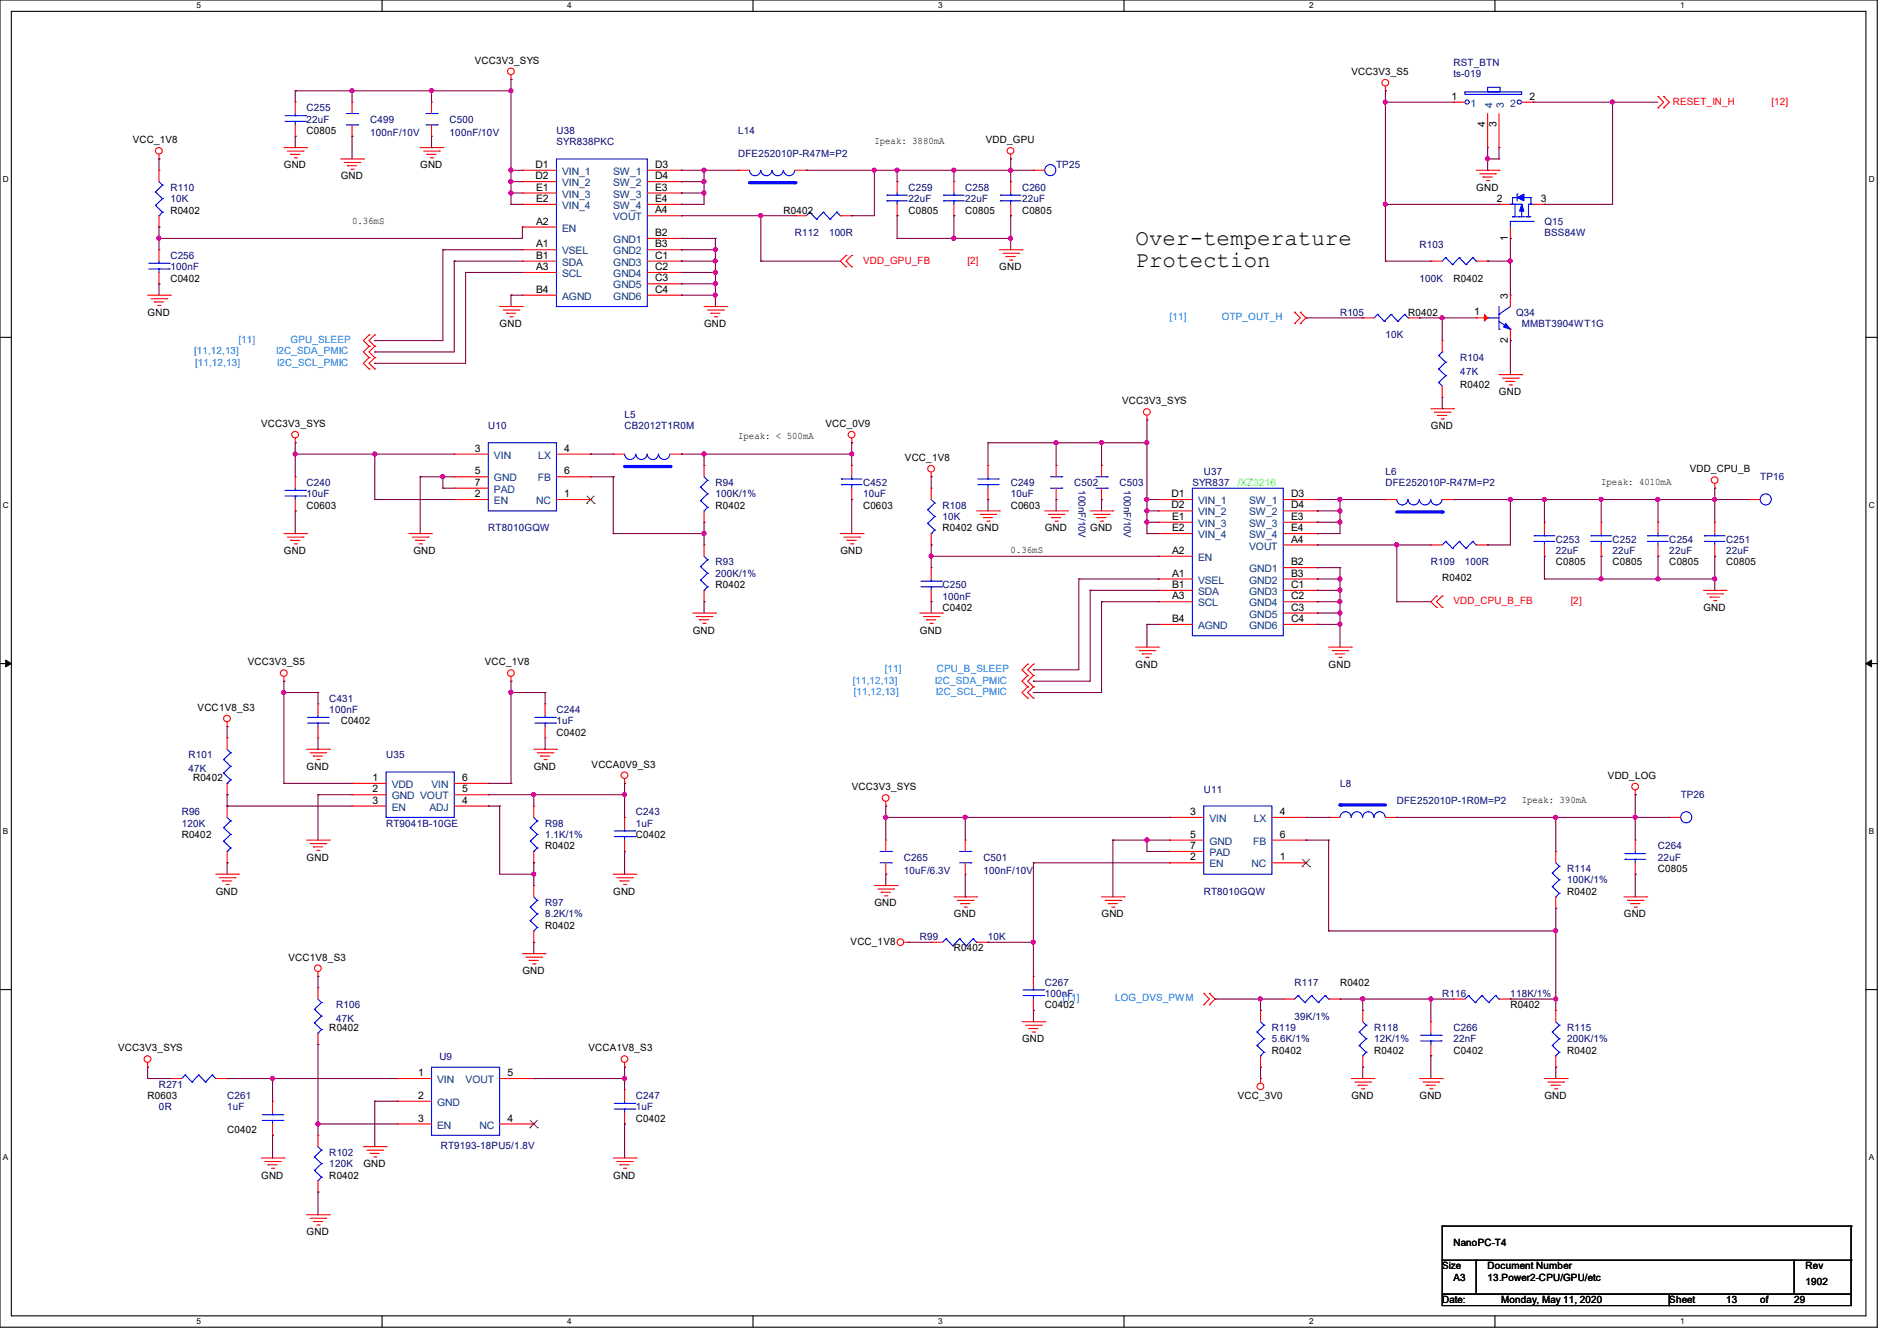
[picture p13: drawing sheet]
<svg xmlns="http://www.w3.org/2000/svg" width="297mm" height="210mm" viewBox="0 0 297 210" stroke-linecap="round" stroke-linejoin="round" font-family="sans-serif">
<defs><g id="words">
<g font-size="3.5">
<text x="177.8" y="38.3">Over-temperature</text>
<text x="177.8" y="41.8">Protection</text>
</g>
<g font-size="1.6">
<text x="74.3" y="10">VCC3V3_SYS</text>
<text x="211.6" y="11.8">VCC3V3_S5</text>
<text x="227.2" y="15.6">1</text>
<text x="239.5" y="15.6">2</text>
<text x="20.8" y="22.4">VCC_1V8</text>
<text x="48" y="21">C0805</text>
<text x="136.9" y="22.6">Ipeak: 3880mA</text>
<text x="154.3" y="22.4">VDD_GPU</text>
<text x="232.5" y="19.9" transform="rotate(-90 232.5 19.9)">4</text>
<text x="234.3" y="19.9" transform="rotate(-90 234.3 19.9)">3</text>
<text x="44.4" y="26.3">GND</text>
<text x="53.3" y="28.1">GND</text>
<text x="65.8" y="26.3">GND</text>
<text x="83.9" y="26.3">D1</text>
<text x="83.9" y="28.1">D2</text>
<text x="83.9" y="29.8">E1</text>
<text x="102.6" y="26.3">D3</text>
<text x="102.6" y="28.1">D4</text>
<text x="102.6" y="29.8">E3</text>
<text x="231.1" y="29.9">GND</text>
<text x="26.7" y="33.4">R0402</text>
<text x="55.1" y="35">0.36mS</text>
<text x="83.9" y="31.6">E2</text>
<text x="83.9" y="35.2">A2</text>
<text x="102.6" y="31.6">E4</text>
<text x="102.6" y="33.4">A4</text>
<text x="122.7" y="33.4">R0402</text>
<text x="142.2" y="33.4">C0805</text>
<text x="151.1" y="33.4">C0805</text>
<text x="160" y="33.4">C0805</text>
<text x="234.4" y="31.6">2</text>
<text x="241.3" y="31.6">3</text>
<text x="83.9" y="38.7">A1</text>
<text x="83.9" y="40.5">B1</text>
<text x="102.6" y="37">B2</text>
<text x="102.6" y="38.7">B3</text>
<text x="102.6" y="40.5">C1</text>
<text x="236.1" y="37.7" transform="rotate(-90 236.1 37.7)">1</text>
<text x="26.7" y="44.1">C0402</text>
<text x="83.9" y="45.8">B4</text>
<text x="83.9" y="42.3">A3</text>
<text x="102.6" y="42.3">C2</text>
<text x="102.6" y="44.1">C3</text>
<text x="102.6" y="45.8">C4</text>
<text x="156.5" y="42.3">GND</text>
<text x="227.6" y="44.1">R0402</text>
<text x="236.1" y="46.8" transform="rotate(-90 236.1 46.8)">3</text>
<text x="23.1" y="49.4">GND</text>
<text x="78.2" y="51.2">GND</text>
<text x="110.2" y="51.2">GND</text>
<text x="220.5" y="49.4">R0402</text>
<text x="230.8" y="49.4">1</text>
<text x="236.1" y="53.7" transform="rotate(-90 236.1 53.7)">2</text>
<text x="175.7" y="63.3">VCC3V3_SYS</text>
<text x="228.6" y="60.8">R0402</text>
<text x="234.7" y="61.9">GND</text>
<text x="40.9" y="66.9">VCC3V3_SYS</text>
<text x="74.3" y="70.7">3</text>
<text x="88.3" y="70.7">4</text>
<text x="115.6" y="68.8">Ipeak: &lt; 500mA</text>
<text x="129.2" y="66.9">VCC_0V9</text>
<text x="224" y="67.2">GND</text>
<text x="74.3" y="77.9">2</text>
<text x="74.3" y="74.3">5</text>
<text x="74.3" y="76.1">7</text>
<text x="88.3" y="77.9">1</text>
<text x="88.3" y="74.3">6</text>
<text x="141.7" y="72.2">VCC_1V8</text>
<text x="183.4" y="77.9">D1</text>
<text x="202.1" y="77.9">D3</text>
<text x="250.7" y="75.9">Ipeak: 4010mA</text>
<text x="264.6" y="74">VDD_CPU_B</text>
<text x="48" y="79.7">C0603</text>
<text x="112" y="79.7">R0402</text>
<text x="135.1" y="79.7">C0603</text>
<text x="147.6" y="83.2">R0402 GND</text>
<text x="158.2" y="79.7">C0603</text>
<text x="163.6" y="83.2">GND</text>
<text x="170.7" y="83.2">GND</text>
<text x="183.4" y="79.6">D2</text>
<text x="183.5" y="81.4">E1</text>
<text x="183.5" y="83.2">E2</text>
<text x="202.1" y="79.6">D4</text>
<text x="202.1" y="81.4">E3</text>
<text x="202.1" y="83.2">E4</text>
<text x="44.4" y="86.8">GND</text>
<text x="64.7" y="86.8">GND</text>
<text x="131.6" y="86.8">GND</text>
<text x="158.2" y="86.6">0.36mS</text>
<text x="183.5" y="86.7">A2</text>
<text x="202.1" y="88.5">B2</text>
<text x="202.1" y="85">A4</text>
<text x="243.6" y="88.6">C0805</text>
<text x="252.5" y="88.6">C0805</text>
<text x="261.4" y="88.6">C0805</text>
<text x="270.3" y="88.6">C0805</text>
<text x="112" y="92.1">R0402</text>
<text x="147.6" y="95.7">C0402</text>
<text x="183.5" y="90.3">A1</text>
<text x="183.5" y="92.1">B1</text>
<text x="183.5" y="93.9">A3</text>
<text x="202.1" y="90.3">B3</text>
<text x="202.1" y="92.1">C1</text>
<text x="202.1" y="93.9">C2</text>
<text x="202.1" y="95.6">C3</text>
<text x="225.8" y="91.1">R0402</text>
<text x="266.7" y="95.7">GND</text>
<text x="108.5" y="99.2">GND</text>
<text x="144" y="99.2">GND</text>
<text x="183.5" y="97.4">B4</text>
<text x="202.1" y="97.4">C4</text>
<text x="38.8" y="104.2">VCC3V3_S5</text>
<text x="75.9" y="104.2">VCC_1V8</text>
<text x="177.8" y="104.6">GND</text>
<text x="208" y="104.6">GND</text>
<text x="30.9" y="111.3">VCC1V8_S3</text>
<text x="53.3" y="113.5">C0402</text>
<text x="87.1" y="115.2">C0402</text>
<text x="30.2" y="122.3">R0402</text>
<text x="48" y="120.6">GND</text>
<text x="58.3" y="122.3">1</text>
<text x="58.3" y="124.1">2</text>
<text x="58.3" y="125.9">3</text>
<text x="72.3" y="125.9">4</text>
<text x="72.3" y="124.1">5</text>
<text x="72.3" y="122.3">6</text>
<text x="83.6" y="120.6">GND</text>
<text x="92.6" y="120.2">VCCA0V9_S3</text>
<text x="133.3" y="123.8">VCC3V3_SYS</text>
<text x="238.2" y="125.7">Ipeak: 390mA</text>
<text x="251.8" y="122">VDD_LOG</text>
<text x="28.4" y="131.2">R0402</text>
<text x="99.6" y="131.2">C0402</text>
<text x="186.3" y="127.6">3</text>
<text x="186.3" y="131.2">5</text>
<text x="200.4" y="127.6">4</text>
<text x="200.4" y="131.2">6</text>
<text x="48" y="134.8">GND</text>
<text x="85.3" y="133">R0402</text>
<text x="186.3" y="134.7">2</text>
<text x="186.3" y="133">7</text>
<text x="200.4" y="134.7">1</text>
<text x="259.6" y="136.6">C0805</text>
<text x="33.8" y="140.1">GND</text>
<text x="96" y="140.1">GND</text>
<text x="136.9" y="141.9">GND</text>
<text x="149.4" y="143.7">GND</text>
<text x="172.5" y="143.7">GND</text>
<text x="245.4" y="140.1">R0402</text>
<text x="254.3" y="143.7">GND</text>
<text x="85.3" y="145.5">R0402</text>
<text x="133.2" y="148">VCC_1V8</text>
<text x="149.4" y="149">R0402</text>
<text x="45.2" y="150.4">VCC1V8_S3</text>
<text x="81.8" y="152.6">GND</text>
<text x="209.8" y="154.3">R0402</text>
<text x="51.6" y="161.5">R0402</text>
<text x="163.6" y="157.9">C0402</text>
<text x="236.5" y="157.9">R0402</text>
<text x="18.5" y="164.7">VCC3V3_SYS</text>
<text x="92.1" y="164.7">VCCA1V8_S3</text>
<text x="160" y="163.2">GND</text>
<text x="199.1" y="165">R0402</text>
<text x="215.1" y="165">R0402</text>
<text x="227.6" y="165">C0402</text>
<text x="245.4" y="165">R0402</text>
<text x="23.1" y="172.1">R0603</text>
<text x="65.4" y="168.5">1</text>
<text x="65.4" y="172.1">2</text>
<text x="79.5" y="168.5">5</text>
<text x="193.8" y="172.1">VCC_3V0</text>
<text x="211.6" y="172.1">GND</text>
<text x="222.2" y="172.1">GND</text>
<text x="241.8" y="172.1">GND</text>
<text x="35.6" y="177.5">C0402</text>
<text x="65.4" y="175.6">3</text>
<text x="79.5" y="175.6">4</text>
<text x="99.6" y="175.7">C0402</text>
<text x="40.9" y="184.6">GND</text>
<text x="51.6" y="184.6">R0402</text>
<text x="56.9" y="182.8">GND</text>
<text x="96" y="184.6">GND</text>
<text x="48" y="193.5">GND</text>
<text x="227.6" y="195.1">NanoPC-T4</text>
<text x="225.8" y="198.8">Size</text>
<text x="227.6" y="200.6">A3</text>
<text x="232.9" y="198.8">Document Number</text>
<text x="232.9" y="200.6">13.Power2-CPU/GPU/etc</text>
<text x="282.7" y="201.3">1902</text>
<text x="282.7" y="198.8">Rev</text>
<text x="225.8" y="204.1">Date:</text>
<text x="235" y="204.1">Monday, May 11, 2020</text>
<text x="261.4" y="204.1">Sheet</text>
<text x="270.3" y="204.1">13</text>
<text x="275.6" y="204.1">of</text>
<text x="280.9" y="204.1">29</text>
</g>
<g font-size="1.6" fill="#00007f">
<text x="227.6" y="10.3">RST_BTN</text>
<text x="48" y="17.4">C255</text>
<text x="227.6" y="12.1">ts-019</text>
<text x="48" y="19.2">22uF</text>
<text x="58" y="19.2">C499</text>
<text x="58" y="21.3">100nF/10V</text>
<text x="70.4" y="19.2">C500</text>
<text x="70.4" y="21.3">100nF/10V</text>
<text x="87.1" y="21">U38</text>
<text x="87.1" y="22.8">SYR838PKC</text>
<text x="115.6" y="21">L14</text>
<text x="26.7" y="29.9">R110</text>
<text x="115.6" y="24.6">DFE252010P-R47M=P2</text>
<text x="142.2" y="29.9">C259</text>
<text x="151.1" y="29.9">C258</text>
<text x="160" y="29.9">C260</text>
<text x="165.4" y="26.3">TP25</text>
<text x="26.7" y="31.7">10K</text>
<text x="142.2" y="31.7">22uF</text>
<text x="151.1" y="31.7">22uF</text>
<text x="160" y="31.7">22uF</text>
<text x="241.8" y="35.2">Q15</text>
<text x="26.7" y="40.6">C256</text>
<text x="124.5" y="37">R112</text>
<text x="129.8" y="37">100R</text>
<text x="222.2" y="38.8">R103</text>
<text x="241.8" y="37">BSS84W</text>
<text x="26.7" y="42.3">100nF</text>
<text x="222.2" y="44.1">100K</text>
<text x="209.8" y="49.4">R105</text>
<text x="216.9" y="53">10K</text>
<text x="237.4" y="49.4">Q34</text>
<text x="238.3" y="51.2">MMBT3904WT1G</text>
<text x="228.6" y="56.6">R104</text>
<text x="228.6" y="58.7">47K</text>
<text x="97.8" y="65.4">L5</text>
<text x="76.5" y="67.2">U10</text>
<text x="97.8" y="67.2">CB2012T1R0M</text>
<text x="48" y="76.1">C240</text>
<text x="48" y="77.9">10uF</text>
<text x="112" y="76.1">R94</text>
<text x="112" y="77.9">100K/1%</text>
<text x="135.1" y="76.1">C452</text>
<text x="135.1" y="77.9">10uF</text>
<text x="158.2" y="76.1">C249</text>
<text x="158.2" y="77.9">10uF</text>
<text x="168.2" y="76.1">C502</text>
<text x="168.9" y="76.8" transform="rotate(90 168.9 76.8)">100nF/10V</text>
<text x="175.3" y="76.1">C503</text>
<text x="176" y="76.8" transform="rotate(90 176 76.8)">100nF/10V</text>
<text x="186.7" y="76.1">SYR837</text>
<text x="188.5" y="74.3">U37</text>
<text x="216.9" y="74.3">L6</text>
<text x="216.9" y="76.1">DFE252010P-R47M=P2</text>
<text x="275.6" y="75.2">TP16</text>
<text x="76.5" y="83.2">RT8010GQW</text>
<text x="147.6" y="79.7">R108</text>
<text x="147.6" y="81.4">10K</text>
<text x="112" y="88.6">R93</text>
<text x="224" y="88.6">R109</text>
<text x="229.4" y="88.6">100R</text>
<text x="243.6" y="85">C253</text>
<text x="243.6" y="86.8">22uF</text>
<text x="252.5" y="85">C252</text>
<text x="252.5" y="86.8">22uF</text>
<text x="261.4" y="85">C254</text>
<text x="261.4" y="86.8">22uF</text>
<text x="270.3" y="85">C251</text>
<text x="270.3" y="86.8">22uF</text>
<text x="112" y="90.3">200K/1%</text>
<text x="147.6" y="92.1">C250</text>
<text x="147.6" y="93.9">100nF</text>
<text x="51.6" y="109.9">C431</text>
<text x="51.6" y="111.7">100nF</text>
<text x="87.1" y="111.7">C244</text>
<text x="87.1" y="113.5">1uF</text>
<text x="29.5" y="118.8">R101</text>
<text x="60.5" y="118.8">U35</text>
<text x="29.5" y="120.9">47K</text>
<text x="188.5" y="124.1">U11</text>
<text x="209.8" y="123.2">L8</text>
<text x="218.7" y="125.9">DFE252010P-1R0M=P2</text>
<text x="263.1" y="125">TP26</text>
<text x="28.4" y="127.7">R96</text>
<text x="28.4" y="129.5">120K</text>
<text x="60.5" y="129.5">RT9041B-10GE</text>
<text x="85.3" y="129.5">R98</text>
<text x="85.3" y="131.2">1.1K/1%</text>
<text x="99.6" y="127.7">C243</text>
<text x="99.6" y="129.5">1uF</text>
<text x="141.5" y="134.8">C265</text>
<text x="141.5" y="136.9">10uF/6.3V</text>
<text x="154" y="134.8">C501</text>
<text x="154" y="136.9">100nF/10V</text>
<text x="245.4" y="136.6">R114</text>
<text x="259.6" y="133">C264</text>
<text x="259.6" y="134.8">22uF</text>
<text x="85.3" y="141.9">R97</text>
<text x="85.3" y="143.7">8.2K/1%</text>
<text x="188.5" y="140.1">RT8010GQW</text>
<text x="245.4" y="138.3">100K/1%</text>
<text x="144" y="147.2">R99</text>
<text x="154.7" y="147.2">10K</text>
<text x="163.6" y="154.3">C267</text>
<text x="202.7" y="154.3">R117</text>
<text x="52.6" y="157.9">R106</text>
<text x="52.6" y="160">47K</text>
<text x="163.6" y="156.1">100nF</text>
<text x="199.1" y="161.5">R119</text>
<text x="202.7" y="159.7">39K/1%</text>
<text x="215.1" y="161.5">R118</text>
<text x="225.8" y="156.1">R116</text>
<text x="227.6" y="161.5">C266</text>
<text x="236.5" y="156.1">118K/1%</text>
<text x="245.4" y="161.5">R115</text>
<text x="68.8" y="166.1">U9</text>
<text x="199.1" y="163.2">5.6K/1%</text>
<text x="215.1" y="163.2">12K/1%</text>
<text x="227.6" y="163.2">22nF</text>
<text x="245.4" y="163.2">200K/1%</text>
<text x="24.9" y="170.3">R271</text>
<text x="24.9" y="173.9">0R</text>
<text x="35.6" y="172.1">C261</text>
<text x="35.6" y="173.9">1uF</text>
<text x="99.6" y="172.1">C247</text>
<text x="99.6" y="173.9">1uF</text>
<text x="69" y="180">RT9193-18PU5/1.8V</text>
<text x="51.6" y="181">R102</text>
<text x="51.6" y="182.8">120K</text>
</g>
<g font-size="1.6" fill="#003f7f">
<text x="230.2" y="16.7">1</text>
<text x="233.7" y="16.9" transform="rotate(-90 233.7 16.9)">4</text>
<text x="235.5" y="16.9" transform="rotate(-90 235.5 16.9)">3</text>
<text x="236.5" y="16.7">2</text>
<text x="88" y="27.4">VIN_1</text>
<text x="88" y="29.2">VIN_2</text>
<text x="96" y="27.4">SW_1</text>
<text x="96" y="29.2">SW_2</text>
<text x="88" y="30.9">VIN_3</text>
<text x="88" y="32.7">VIN_4</text>
<text x="96" y="30.9">SW_3</text>
<text x="96" y="32.7">SW_4</text>
<text x="96" y="34.5">VOUT</text>
<text x="88" y="39.8">VSEL</text>
<text x="88" y="36.3">EN</text>
<text x="88" y="41.6">SDA</text>
<text x="96" y="38.1">GND1</text>
<text x="96" y="39.8">GND2</text>
<text x="96" y="41.6">GND3</text>
<text x="88" y="46.9">AGND</text>
<text x="88" y="43.4">SCL</text>
<text x="96" y="43.4">GND4</text>
<text x="96" y="45.2">GND5</text>
<text x="96" y="46.9">GND6</text>
<text x="77.3" y="71.8">VIN</text>
<text x="84.3" y="71.8">LX</text>
<text x="77.3" y="75.4">GND</text>
<text x="77.3" y="77.2">PAD</text>
<text x="84.2" y="75.4">FB</text>
<text x="77.3" y="79">EN</text>
<text x="83.9" y="79">NC</text>
<text x="187.6" y="79">VIN_1</text>
<text x="187.6" y="80.7">VIN_2</text>
<text x="187.6" y="82.5">VIN_3</text>
<text x="195.6" y="79">SW_1</text>
<text x="195.6" y="80.7">SW_2</text>
<text x="195.6" y="82.5">SW_3</text>
<text x="187.6" y="84.3">VIN_4</text>
<text x="187.6" y="87.8">EN</text>
<text x="195.6" y="84.3">SW_4</text>
<text x="195.6" y="89.6">GND1</text>
<text x="195.6" y="86.1">VOUT</text>
<text x="187.6" y="91.4">VSEL</text>
<text x="187.6" y="93.2">SDA</text>
<text x="187.6" y="95">SCL</text>
<text x="195.6" y="91.4">GND2</text>
<text x="195.6" y="93.2">GND3</text>
<text x="195.6" y="95">GND4</text>
<text x="187.6" y="98.5">AGND</text>
<text x="195.6" y="96.7">GND5</text>
<text x="195.6" y="98.5">GND6</text>
<text x="61.3" y="123.4">VDD</text>
<text x="61.3" y="125.2">GND VOUT</text>
<text x="67.6" y="123.4">VIN</text>
<text x="61.3" y="127">EN</text>
<text x="67.2" y="127">ADJ</text>
<text x="189.4" y="128.7">VIN</text>
<text x="196.3" y="128.7">LX</text>
<text x="189.4" y="135.8">EN</text>
<text x="189.4" y="132.3">GND</text>
<text x="189.4" y="134.1">PAD</text>
<text x="196" y="135.8">NC</text>
<text x="196.2" y="132.3">FB</text>
<text x="68.5" y="169.6">VIN</text>
<text x="68.5" y="173.2">GND</text>
<text x="72.9" y="169.6">VOUT</text>
<text x="68.5" y="176.7">EN</text>
<text x="75.1" y="176.7">NC</text>
</g>
<g font-size="1.6" fill="#f00">
<text x="261.9" y="16.4">RESET_IN_H</text>
<text x="277.4" y="16.4">[12]</text>
<text x="135.1" y="41.3">VDD_GPU_FB</text>
<text x="151.5" y="41.3">[2]</text>
<text x="227.6" y="94.6">VDD_CPU_B_FB</text>
<text x="245.9" y="94.6">[2]</text>
</g>
<g font-size="1.6" fill="#007fff">
<text x="37.3" y="53.7">[11]</text>
<text x="45.5" y="53.7">GPU_SLEEP</text>
<text x="183.1" y="50.2">[11]</text>
<text x="191.3" y="50.2">OTP_OUT_H</text>
<text x="30.4" y="55.5">[11,12,13]</text>
<text x="30.6" y="57.3">[11,12,13]</text>
<text x="43.2" y="55.5">I2C_SDA_PMIC</text>
<text x="43.4" y="57.3">I2C_SCL_PMIC</text>
<text x="133.5" y="107.1">[11,12,13]</text>
<text x="138.5" y="105.3">[11]</text>
<text x="146.3" y="107.1">I2C_SDA_PMIC</text>
<text x="146.7" y="105.3">CPU_B_SLEEP</text>
<text x="133.7" y="108.8">[11,12,13]</text>
<text x="146.5" y="108.8">I2C_SCL_PMIC</text>
<text x="166.4" y="156.8">[11]</text>
<text x="174.6" y="156.8">LOG_DVS_PWM</text>
</g>
<text font-size="1.6" fill="#01ff00" x="193.8" y="76.1">/XZ3216</text>
<g font-size="1.3">
<text x="30.8" y="1.3">5</text>
<text x="88.8" y="1.3">4</text>
<text x="146.9" y="1.3">3</text>
<text x="205" y="1.3">2</text>
<text x="263.1" y="1.3">1</text>
<text x=".5" y="28.4">D</text>
<text x="292.6" y="28.4">D</text>
<text x=".5" y="79.5">C</text>
<text x="292.6" y="79.5">C</text>
<text x=".5" y="130.6">B</text>
<text x="292.6" y="130.6">B</text>
<text x=".5" y="181.7">A</text>
<text x="292.6" y="181.7">A</text>
<text x="30.8" y="207.4">5</text>
<text x="88.8" y="207.4">4</text>
<text x="146.9" y="207.4">3</text>
<text x="205" y="207.4">2</text>
<text x="263.1" y="207.4">1</text>
</g>
</g></defs>
<path d="M0 0h293.9v207.9h-293.9zM1.8 1.8h290.3v204.3h-290.3z" fill="none" stroke="#000" stroke-width=".17"/>
<g fill="#fff">
<path d="M30.8 .2h.7v1.4h-.7z"/>
<path d="M30.8 206.2h.7v1.4h-.7z"/>
</g>
<path d="M59.8 0v1.8M59.8 206.1v1.8" fill="none" stroke="#000" stroke-width=".17"/>
<g fill="#fff">
<path d="M88.8 .2h.7v1.4h-.7z"/>
<path d="M88.8 206.2h.7v1.4h-.7z"/>
</g>
<path d="M117.9 0v1.8M117.9 206.1v1.8" fill="none" stroke="#000" stroke-width=".17"/>
<g fill="#fff">
<path d="M146.9 .2h.7v1.4h-.7z"/>
<path d="M146.9 206.2h.7v1.4h-.7z"/>
</g>
<path d="M176 0v1.8M176 206.1v1.8" fill="none" stroke="#000" stroke-width=".17"/>
<g fill="#fff">
<path d="M205 .2h.7v1.4h-.7z"/>
<path d="M205 206.2h.7v1.4h-.7z"/>
</g>
<path d="M234.1 0v1.8M234.1 206.1v1.8" fill="none" stroke="#000" stroke-width=".17"/>
<g fill="#fff">
<path d="M263.1 .2h.6v1.4h-.6z"/>
<path d="M263.1 206.2h.6v1.4h-.6z"/>
<path d="M.5 27.3h.9v1.4h-.9z"/>
<path d="M292.6 27.3h.9v1.4h-.9z"/>
<path d="M.5 78.4h.9v1.4h-.9z"/>
<path d="M292.6 78.4h.9v1.4h-.9z"/>
</g>
<path d="M0 52.8h1.8M292.1 52.8h1.8" fill="none" stroke="#000" stroke-width=".17"/>
<g fill="#fff">
<path d="M.5 129.5h.8v1.4h-.8z"/>
<path d="M292.6 129.5h.8v1.4h-.8z"/>
</g>
<path d="M0 103.9h1.8M292.1 103.9h1.8" fill="none" stroke="#000" stroke-width=".17"/>
<path d="M.9 103.4l.9 .5-.9 .5zM292.1 103.9l.9-.5v1z" fill="#000" stroke="#000" stroke-width=".16"/>
<g fill="#fff">
<path d="M.5 180.5h.8v1.4h-.8z"/>
<path d="M292.6 180.5h.8v1.4h-.8z"/>
</g>
<g fill="none" stroke="#000" stroke-width=".17">
<path d="M0 155h1.8M292.1 155h1.8M225.8 197.4h5.3v5.3h-5.3zM225.8 192h.1M225.8 192v5.4M225.8 192h64M231.1 197.4h49.8v5.3h-49.8zM280.9 197.4h8.9v5.3h-8.9zM289.8 192h.1M289.8 197.4h.1M289.8 192v5.4M225.8 202.7h35.6v1.8h-35.6z"/>
<path d="M261.4 202.7h28.4v1.8h-28.4z"/>
</g>
<g fill="none" stroke="#f00" stroke-width=".17">
<path d="M80 12.4h.1M80 11.7v.7M216.9 14.2h.1M216.9 13.5v.7M259.6 15.1h.1M259.6 16.9h.1M259.6 15.1l.9 .9-.9 .9M260.5 15.1h.1M260.5 16.9h.1M260.5 15.1l.9 .9-.9 .9M24.9 24.9h.1M24.9 24.2v.7"/>
<path d="M44.5 23.1h3.5M45 23.7h2.5M45.5 24.2h.1M45.5 24.2h1.4M46.1 24.7h.3M46.4 24.7h.1M47.5 23.7h.1M48 23.1h.1M53.3 24.9h3.6M53.9 25.4h2.4M54.4 26h.1M54.4 26h1.4"/>
<path d="M54.9 26.5h.4M55.3 26.5h.1M56.3 25.4h.1M56.9 24.9h.1M65.8 23.1h3.5M66.3 23.7h2.5M66.8 24.2h.1M66.8 24.2h1.5M67.4 24.7h.3M67.7 24.7h.1M68.8 23.7h.1M69.3 23.1h.1"/>
<path d="M156.5 39.1h3.5M157 39.7h2.5M158.2 24.9h.1M158.2 24.2v.7M159.5 39.7h.1M160 39.1h.1M231.1 26.7h3.6M231.7 27.2h2.4M232.2 27.7h.1M232.2 27.7h1.4M232.7 28.3h.4M233.1 28.3h.1"/>
<path d="M234.1 27.2h.1M234.7 26.7h.1M23.1 46.2h3.6M23.7 46.8h2.4M24.2 47.3h.1M24.2 47.3h1.4M24.7 47.8h.4M25.1 47.8h.1M26.1 46.8h.1M26.7 46.2h.1M57.8 54.2h.1M57.8 52.5h.1"/>
<path d="M57.8 56h.1M57.8 57.8h.1M57.8 52.5l-.9 .8 .9 .9M57.8 54.2l-.9 .9 .9 .9M57.8 56l-.9 .9 .9 .9M58.7 54.2h.1M58.7 52.5h.1M58.7 56h.1M58.7 57.8h.1M58.7 52.5l-.9 .8 .9 .9M58.7 54.2l-.9 .9 .9 .9M58.7 56l-.9 .9 .9 .9"/>
<path d="M78.2 48h3.6M78.8 48.6h2.4M79.3 49.1h.1M79.3 49.1h1.4M79.8 49.6h.4M80.2 49.6h.1M81.2 48.6h.1M81.8 48h.1M110.2 48h3.6M110.8 48.6h2.4M111.3 49.1h.1M111.3 49.1h1.4"/>
<path d="M111.8 49.6h.4M112.2 49.6h.1M113.2 48.6h.1M113.8 48h.1M132.5 40h.1M132.5 41.8h.1M132.5 40l-.9 .9 .9 .9M133.4 41.8h.1M133.4 40h.1M133.4 40l-.9 .9 .9 .9M157.5 40.2h.1M157.5 40.2h1.5"/>
<path d="M158.1 40.7h.3M158.4 40.7h.1M202.7 48.9h.1M202.7 50.7h.1M202.7 48.9l.9 .9-.9 .9M203.6 50.7h.1M203.6 48.9h.1M203.6 48.9l.9 .9-.9 .9M234.7 58.7h3.6M235.2 59.2h2.5M235.8 59.7h.1M235.8 59.7h1.4"/>
<path d="M237.7 59.2h.1M238.3 58.7h.1M46.2 69.3h.1M46.2 68.6v.7M133.4 69.3h.1M133.4 68.6v.7M145.8 74.7h.1M145.8 74v.7M179.6 65.8h.1M179.6 65.1v.7M224 64h3.6M224.6 64.6h2.4"/>
<path d="M225.1 65.1h.1M225.1 65.1h1.4M225.6 65.6h.4M226 65.6h.1M227 64.6h.1M227.6 64h.1M236.3 60.3h.3M236.6 60.3h.1M268.5 76.5h.1M268.5 75.7v.8M44.5 83.6h3.5M45 84.1h2.5"/>
<path d="M45.5 84.6h.1M45.5 84.6h1.4M46.1 85.2h.3M46.4 85.2h.1M47.5 84.1h.1M48 83.6h.1M64 83.6h3.6M64.6 84.1h2.4M65.1 84.6h.1M65.1 84.6h1.4M65.6 85.2h.4M66 85.2h.1"/>
<path d="M67 84.1h.1M67.6 83.6h.1M108.5 96h3.5M109 96.6h2.5M109.5 97.1h.1M109.5 97.1h1.5M110.1 97.6h.3M110.4 97.6h.1M111.5 96.6h.1M112 96h.1M131.6 83.6h3.5M132.1 84.1h2.5"/>
<path d="M132.6 84.6h.1M132.6 84.6h1.5M133.2 85.2h.3M133.5 85.2h.1M134.6 84.1h.1M135.1 83.6h.1M144 96h3.6M144.6 96.6h2.4M145.1 97.1h.1M145.1 97.1h1.4M145.6 97.6h.4M146 97.6h.1"/>
<path d="M147 96.6h.1M147.6 96h.1M152.9 80h3.6M153.5 80.6h2.4M154 81.1h.1M154 81.1h1.4M154.5 81.6h.4M154.9 81.6h.1M155.9 80.6h.1M156.5 80h.1M163.6 80h3.5M164.1 80.6h2.5"/>
<path d="M164.6 81.1h.1M164.6 81.1h1.5M165.2 81.6h.3M165.5 81.6h.1M166.6 80.6h.1M167.1 80h.1M170.7 80h3.5M171.2 80.6h2.5M171.7 81.1h.1M171.7 81.1h1.5M172.3 81.6h.3M172.6 81.6h.1"/>
<path d="M173.7 80.6h.1M174.2 80h.1M224.9 93.3h.1M224.9 95.1h.1M224.9 93.3l-.9 .9 .9 .9M225.8 95.1h.1M225.8 93.3h.1M225.8 93.3l-.9 .9 .9 .9M266.7 92.5h3.6M267.3 93h2.4M267.8 93.5h.1M267.8 93.5h1.4"/>
<path d="M268.3 94.1h.3M268.6 94.1h.1M269.7 93h.1M270.3 92.5h.1M35.6 113.8h.1M35.6 113.1v.7M44.5 106.7h.1M44.5 106v.7M48 117.3h3.6M48.6 117.9h2.4M49.1 118.4h.1M49.1 118.4h1.4"/>
<path d="M49.6 119h.4M50 119h.1M51 117.9h.1M51.6 117.3h.1M80 106.7h.1M80 106v.7M83.6 117.3h3.5M84.1 117.9h2.5M84.6 118.4h.1M84.6 118.4h1.5M85.2 119h.3M85.5 119h.1"/>
<path d="M86.6 117.9h.1M87.1 117.3h.1M160.9 105.8h.1M160.9 104h.1M160.9 107.6h.1M160.9 109.3h.1M160.9 104l-.9 .9 .9 .9M160.9 105.8l-.9 .9 .9 .9M160.9 107.6l-.9 .9 .9 .8M161.8 105.8h.1M161.8 104h.1M161.8 107.6h.1"/>
<path d="M161.8 109.3h.1M161.8 104l-.9 .9 .9 .9M161.8 105.8l-.9 .9 .9 .9M161.8 107.6l-.9 .9 .9 .8M177.8 101.3h3.6M178.4 101.9h2.4M178.9 102.4h.1M178.9 102.4h1.4M179.4 103h.3M179.7 103h.1M180.8 101.9h.1M181.4 101.3h.1"/>
<path d="M208 101.3h3.6M208.6 101.9h2.4M209.1 102.4h.1M209.1 102.4h1.4M209.6 103h.4M210 103h.1M211 101.9h.1M211.6 101.3h.1M33.8 136.9h3.5M34.3 137.5h2.5M34.8 138h.1M34.8 138h1.5"/>
<path d="M35.4 138.5h.3M35.7 138.5h.1M36.8 137.5h.1M37.3 136.9h.1M48 131.6h3.6M48.6 132.1h2.4M49.1 132.6h.1M49.1 132.6h1.4M49.6 133.2h.4M50 133.2h.1M51 132.1h.1M51.6 131.6h.1"/>
<path d="M96 136.9h3.6M96.6 137.5h2.4M97.1 138h.1M97.1 138h1.4M97.6 138.5h.4M97.8 122.7h.1M97.8 122v.7M98 138.5h.1M99 137.5h.1M99.6 136.9h.1M136.9 138.7h3.6M137.5 139.2h2.4"/>
<path d="M138 139.7h.1M138 139.7h1.4M138.7 126.2h.1M138.7 136.9h.1M138.7 131.6h.1M138.7 125.5v.7M138.7 131.6v1.8M138.7 135.1v1.8M139.9 139.2h.1M140.5 138.7h.1M256 124.5h.1M256 123.7v.8"/>
<path d="M49.8 152.9h.1M49.8 152.2v.7M81.8 149.4h3.5M82.3 149.9h2.5M82.8 150.4h.1M82.8 150.4h1.5M83.4 151h.3M83.7 151h.1M84.8 149.9h.1M85.3 149.4h.1M138.5 140.3h.4M138.9 140.3h.1"/>
<path d="M141.5 147.6h.7M142.2 147.6h.1M149.4 140.5h3.5M149.9 141h2.5M150.4 141.5h.1M150.4 141.5h1.4M151 142.1h.3M151.3 142.1h.1M152.4 141h.1M152.9 140.5h.1M172.5 140.5h3.5M173 141h2.5"/>
<path d="M173.5 141.5h.1M173.5 141.5h1.5M174.1 142.1h.3M174.4 142.1h.1M175.5 141h.1M176 140.5h.1M188.5 155.6h.1M188.5 157.4h.1M188.5 155.6l.9 .9-.9 .9M189.4 157.4h.1M189.4 155.6h.1M189.4 155.6l.8 .9-.8 .9"/>
<path d="M254.3 140.5h3.5M254.8 141h2.5M255.3 141.5h.1M255.3 141.5h1.5M255.9 142.1h.3M256.2 142.1h.1M257.3 141h.1M257.8 140.5h.1M23.1 167.1h.1M23.1 166.4v.7M56.9 179.6h3.6M60.5 179.6h.1"/>
<path d="M97.8 167.1h.1M97.8 166.4v.7M160 160h3.6M160.6 160.6h2.4M161.1 161.1h.1M161.1 161.1h1.4M161.6 161.6h.4M162 161.6h.1M163 160.6h.1M163.6 160h.1M197.4 168.9h.1M197.4 168.9v.7"/>
<path d="M211.6 168.9h3.5M212.1 169.5h2.5M212.6 170h.1M212.6 170h1.5M213.2 170.5h.3M213.5 170.5h.1M214.6 169.5h.1M215.1 168.9h.1M222.3 168.9h3.5M222.8 169.5h2.5M223.3 170h.1M223.3 170h1.4"/>
<path d="M223.9 170.5h.3M224.2 170.5h.1M225.3 169.5h.1M225.8 168.9h.1M241.8 168.9h3.6M242.4 169.5h2.4M242.9 170h.1M242.9 170h1.4M243.4 170.5h.4M243.8 170.5h.1M244.8 169.5h.1M245.4 168.9h.1"/>
<path d="M40.9 181.4h3.6M41.4 181.9h2.5M42 182.4h.1M42 182.4h1.4M42.5 183h.3M42.8 183h.1M43.9 181.9h.1M44.5 181.4h.1M48 190.2h3.6M48.6 190.8h2.4M49.1 191.3h.1M49.1 191.3h1.4"/>
<path d="M49.6 191.9h.4M50 191.9h.1M51 190.8h.1M51.6 190.2h.1M57.4 180.1h2.5M58 180.6h.1M58 180.6h1.4M58.5 181.2h.3M58.8 181.2h.1M59.9 180.1h.1M96 181.4h3.6M96.6 181.9h2.4"/>
<path d="M97.1 182.4h.1M97.1 182.4h1.4M97.6 183h.4M98 183h.1M99 181.9h.1M99.6 181.4h.1"/>
<circle cx="80" cy="11.2" r=".52"/>
<circle cx="216.9" cy="13" r=".52"/>
<circle cx="24.9" cy="23.6" r=".52"/>
<circle cx="158.2" cy="23.6" r=".52"/>
<circle cx="46.2" cy="68.1" r=".52"/>
<circle cx="133.3" cy="68.1" r=".52"/>
<circle cx="145.8" cy="73.4" r=".52"/>
<circle cx="179.6" cy="64.5" r=".52"/>
<circle cx="268.5" cy="75.2" r=".52"/>
<circle cx="35.5" cy="112.5" r=".52"/>
<circle cx="44.4" cy="105.4" r=".52"/>
<circle cx="80" cy="105.4" r=".52"/>
<circle cx="97.8" cy="121.4" r=".52"/>
<circle cx="138.7" cy="125" r=".52"/>
<circle cx="256" cy="123.2" r=".52"/>
<circle cx="49.8" cy="151.6" r=".52"/>
<circle cx="141" cy="147.6" r=".52"/>
<circle cx="23.1" cy="165.9" r=".52"/>
<circle cx="97.8" cy="165.9" r=".52"/>
<circle cx="197.3" cy="170.1" r=".52"/>
</g>
<path d="M218.7 78.2a.87 .87 0 0 0 .9 .9 .87 .87 0 0 0 .8-.9M220.5 78.2a.87 .87 0 0 0 .8 .9 .87 .87 0 0 0 .9-.9M222.3 78.2a.87 .87 0 0 0 .8 .9 .87 .87 0 0 0 .9-.9M224 78.2a.87 .87 0 0 0 .9 .9 .87 .87 0 0 0 .9-.9M137.8 135.1h1.8M137.8 133.4h1.8M139.6 135.1h.1M139.6 133.4h.1" fill="none" stroke="#00f" stroke-width=".17"/>
<path d="M218.7 80.2h7.1" fill="none" stroke="#00f" stroke-width=".51"/>
<circle cx="225.8" cy="80.2" r=".25" fill="#00f"/>
<g fill="none" stroke="#f00" stroke-width=".17">
<path d="M46.2 16h.1M46.2 16v1.8M46.2 19.6v1.7M46.2 21.3h.1M124.5 33.8h.1M124.5 33.8h1.7M131.6 33.8h1.8M133.4 33.8h.1M140.5 28.4h.1M140.5 33.8h.1M140.5 28.4v1.8M140.5 32v1.8"/>
<path d="M149.4 28.4h.1M149.4 33.8h.1M149.4 28.4v1.8M149.4 32v1.8M158.2 28.4h.1M158.2 33.8h.1M158.2 28.4v1.8M158.2 32v1.8M213.4 49.8h.1M213.4 49.8h1.7M220.5 49.8h1.8M222.3 49.8h.1"/>
<path d="M145.8 76.5h.1M145.8 76.5v1.7M154.7 72.9h.1M154.7 78.2h.1M154.7 72.9v1.8M154.7 76.5v1.7M216.9 78.2h.1M216.9 78.2h1.8M225.8 78.2h1.8M227.6 78.2h.1M273.8 78.2h.1M273.8 78.2h1.8"/>
<path d="M110.2 85.3h.1M110.2 94.2h.1M110.2 85.3v1.8M110.2 92.5v1.7M145.8 85.3h.1M145.8 83.6v1.7M224 85.3h.1M224 85.3h1.8M231.1 85.3h1.8M232.9 85.3h.1M241.8 81.8h.1M241.8 87.1h.1"/>
<path d="M241.8 81.8v1.8M241.8 85.3v1.8M259.6 81.8h.1M259.6 87.1h.1M259.6 81.8v1.8M259.6 85.3v1.8M55.1 122.7h.1M55.1 124.5h.1M55.1 126.2h.1M55.1 122.7h5.4M55.1 124.5h5.4M55.1 126.2h5.4"/>
<path d="M71.1 122.7h5.4M71.1 124.5h5.4M71.1 126.2h5.4M76.5 126.2h.1M76.5 124.5h.1M76.5 122.7h.1M83.6 138.7h.1M83.6 138.7v1.8M97.8 128h.1M97.8 133.4h.1M97.8 128v1.8M97.8 131.6v1.8"/>
<path d="M243.6 133.4h.1M243.6 133.4v1.7M83.6 147.6h.1M83.6 145.8v1.8M145.8 147.6h.1M145.8 147.6h1.8M152.9 147.6h1.8M154.7 147.6h.1M243.6 142.2h.1M243.6 140.5v1.7M97.8 170.7h.1M97.8 176h.1"/>
<path d="M97.8 170.7v1.8M97.8 174.2v1.8"/>
</g>
<g fill="none" stroke="#00f" stroke-width=".17">
<path d="M44.6 19h3.2M44.6 18.1h3.2M46.2 18.1h.1M46.2 19h.1M46.2 17.8v.3M46.2 19v.6M47.8 19h.1M47.8 18.1h.1M126.8 33.2h.1M126.8 33.2l-.6 .6M126.8 33.2l1 1.1M127.8 34.3h.1"/>
<path d="M128.9 33.2h.1M128.9 33.2l-1.1 1.1M128.9 33.2l1.1 1.1M130 34.3h.1M131 33.2h.1M131 33.2l-1 1.1M131 33.2l.6 .6M131.6 33.8h.1M138.9 31.5h.1M138.9 30.6h.1M138.9 31.5h3.2M138.9 30.6h3.2"/>
<path d="M140.5 30.6h.1M140.5 31.5h.1M140.5 30.2v.4M140.5 31.5v.5M147.7 31.5h.1M147.7 30.6h.1M147.7 31.5h3.3M147.7 30.6h3.3M149.4 30.6h.1M149.4 31.5h.1M149.4 30.2v.4M149.4 31.5v.5"/>
<path d="M156.6 31.5h.1M156.6 30.6h.1M156.6 31.5h3.3M156.6 30.6h3.3M158.2 30.6h.1M158.2 31.5h.1M158.2 30.2v.4M158.2 31.5v.5M215.7 49.2h.1M215.7 49.2l-.6 .6M215.7 49.2l1 1.1M216.7 50.3h.1"/>
<path d="M217.8 49.2h.1M217.8 49.2l-1.1 1.1M217.8 49.2l1.1 1.1M218.9 50.3h.1M219.9 49.2h.1M219.9 49.2l-1 1.1M219.9 49.2l.6 .6M220.5 49.8h.1M145.2 79.8h.1M145.2 79.8l1.1 1.1M145.8 78.2l.5 .6M146.3 78.8h.1"/>
<path d="M146.3 78.8l-1.1 1M153.1 75.9h3.2M153.1 75h3.2M154.7 75h.1M154.7 75.9h.1M154.7 74.7v.3M154.7 75.9v.6M156.3 75.9h.1M156.3 75h.1M109.7 88.7h.1M109.7 90.8h.1M109.7 88.7l1.1 1.1"/>
<path d="M109.7 90.8l1.1 1.1M110.2 92.5h.1M110.2 87.1l.6 .6M110.8 87.7h.1M110.8 89.8h.1M110.8 91.9h.1M110.8 87.7l-1.1 1M110.8 89.8l-1.1 1M110.8 91.9l-.6 .6M145.2 82h.1M145.2 82l1.1 1M145.8 83.6h.1"/>
<path d="M146.3 80.9h.1M146.3 83h.1M146.3 80.9l-1.1 1.1M146.3 83l-.5 .6M226.4 84.8h.1M226.4 84.8l-.6 .5M226.4 84.8l1 1.1M227.4 85.9h.1M228.5 84.8h.1M228.5 84.8l-1.1 1.1M228.5 84.8l1 1.1M229.5 85.9h.1"/>
<path d="M230.6 84.8h.1M230.6 84.8l-1.1 1.1M230.6 84.8l.5 .5M231.1 85.3h.1M240.2 84.8h.1M240.2 83.9h.1M240.2 84.8h3.2M240.2 83.9h3.2M241.8 83.9h.1M241.8 84.8h.1M241.8 83.6v.3M241.8 84.8v.5"/>
<path d="M258 84.8h.1M258 83.9h.1M258 84.8h3.2M258 83.9h3.2M259.6 83.9h.1M259.6 84.8h.1M259.6 83.6v.3M259.6 84.8v.5M60.5 120.9h10.6v7.1h-10.6zM96.2 131h3.2M96.2 130.1h3.2M97.8 130.1h.1"/>
<path d="M97.8 131h.1M97.8 129.8v.3M97.8 131v.6M99.4 131h.1M99.4 130.1h.1M209.8 128a.87 .87 0 0 1 .9-.9 .87 .87 0 0 1 .8 .9M211.6 128a.87 .87 0 0 1 .8-.9 .87 .87 0 0 1 .9 .9M213.4 128a.87 .87 0 0 1 .8-.9 .87 .87 0 0 1 .9 .9M215.1 128a.87 .87 0 0 1 .9-.9 .87 .87 0 0 1 .9 .9M243 136.7h.1M243 138.9h.1M243 136.7l1.1 1.1"/>
<path d="M243 138.9l1.1 1M243.6 135.1l.5 .6M244.1 135.7h.1M244.1 137.8h.1M244.1 139.9h.1M244.1 135.7l-1.1 1M244.1 137.8l-1.1 1.1M244.1 139.9l-.5 .6M83 142.1h.1M83 144.2h.1M83 142.1l1.1 1M83 144.2l1.1 1"/>
<path d="M83.6 145.8h.1M83.6 140.5l.5 .5M84.1 141h.1M84.1 143.1h.1M84.1 145.2h.1M84.1 141l-1.1 1.1M84.1 143.1l-1.1 1.1M84.1 145.2l-.5 .6M148.1 147h.1M148.1 147l-.5 .6M148.1 147l1.1 1.1M149.2 148.1h.1"/>
<path d="M150.2 147h.1M150.2 147l-1 1.1M150.2 147l1.1 1.1M151.3 148.1h.1M152.4 147h.1M152.4 147l-1.1 1.1M152.4 147l.5 .6M152.9 147.6h.1M243.6 140.5h.1M96.2 173.7h3.2M96.2 172.8h3.2M97.8 172.8h.1"/>
<path d="M97.8 173.7h.1M97.8 172.5v.3M97.8 173.7v.5M99.4 173.7h.1M99.4 172.8h.1"/>
<circle cx="276.5" cy="78.2" r=".87"/>
</g>
<path d="M209.8 126.1h7.1" fill="none" stroke="#00f" stroke-width=".51"/>
<circle cx="209.8" cy="126.1" r=".25" fill="#00f"/>
<g fill="none" stroke="#f00" stroke-width=".17">
<path d="M67.6 16h.1M67.6 16v1.8M67.6 19.6v1.7M227.6 16h.1M227.6 16h1.8M232.9 17.8v5.3M234.7 17.8v5.3M238.3 16h1.7M240 16h.1M24.9 39.1h.1M24.9 39.1v1.8M67.6 21.3h.1"/>
<path d="M81.8 26.7h.1M81.8 28.4h.1M81.8 30.2h.1M81.8 32h.1M81.8 39.1h.1M81.8 35.6h.1M81.8 32h5.3M81.8 26.7h5.3M81.8 28.4h5.3M81.8 30.2h5.3M81.8 39.1h5.3M81.8 35.6h5.3"/>
<path d="M101.3 32h5.4M101.3 26.7h5.4M101.3 28.4h5.4M101.3 30.2h5.4M101.3 37.3h5.4M101.3 39.1h5.4M101.3 33.8h5.4M106.7 26.7h.1M106.7 28.4h.1M106.7 30.2h.1M106.7 32h.1M106.7 37.3h.1"/>
<path d="M106.7 39.1h.1M106.7 33.8h.1M232.9 23.1h.1M234.7 32h.1M234.7 23.1h.1M234.7 32h1.8M236.5 37.3h.1M236.5 35.6v1.7M240 32h1.8M241.8 32h.1M24.9 44.4h.1M24.9 42.7v1.7"/>
<path d="M81.8 40.9h.1M81.8 46.2h.1M81.8 42.7h.1M81.8 40.9h5.3M81.8 42.7h5.3M81.8 46.2h5.3M101.3 40.9h5.4M101.3 42.7h5.4M101.3 44.4h5.4M101.3 46.2h5.4M106.7 40.9h.1M106.7 42.7h.1"/>
<path d="M106.7 44.4h.1M106.7 46.2h.1M231.1 49.8h.1M231.1 49.8h1.8M236.5 53.3h.1M236.5 46.2h.1M236.5 46.2v1.8M236.5 51.6v1.7M46.2 74.7h.1M46.2 74.7v1.8M46.2 78.2v1.8M110.2 72.9h.1"/>
<path d="M110.2 72.9v1.8M133.4 72.9h.1M133.4 78.2h.1M133.4 72.9v1.8M133.4 76.5v1.7M181.4 78.2h.1M181.4 78.2h5.3M200.9 78.2h5.3M206.2 78.2h.1M46.2 80h.1M110.2 81.8h.1M110.2 80v1.8"/>
<path d="M145.8 88.9h.1M145.8 94.2h.1M145.8 88.9v1.8M145.8 92.5v1.7M181.4 80h.1M181.4 81.8h.1M181.4 83.6h.1M181.4 90.7h.1M181.4 87.1h.1M181.4 92.5h.1M181.4 97.8h.1M181.4 94.2h.1"/>
<path d="M181.4 80h5.3M181.4 81.8h5.3M181.4 83.6h5.3M181.4 90.7h5.3M181.4 92.5h5.3M181.4 94.2h5.3M181.4 97.8h5.3M181.4 87.1h5.3M200.9 80h5.3M200.9 81.8h5.3M200.9 83.6h5.3M200.9 88.9h5.3"/>
<path d="M200.9 90.7h5.3M200.9 92.5h5.3M200.9 94.2h5.3M200.9 96h5.3M200.9 97.8h5.3M200.9 85.3h5.3M206.2 80h.1M206.2 81.8h.1M206.2 83.6h.1M206.2 88.9h.1M206.2 90.7h.1M206.2 92.5h.1"/>
<path d="M206.2 94.2h.1M206.2 96h.1M206.2 97.8h.1M206.2 85.3h.1M49.8 110.2h.1M49.8 115.6h.1M49.8 110.2v1.8M49.8 113.8v1.8M85.3 110.2h.1M85.3 115.6h.1M85.3 110.2v1.8M85.3 113.8v1.8"/>
<path d="M83.6 126.2h.1M83.6 135.1h.1M83.6 126.2v1.8M83.6 133.4v1.7M151.1 136.9h.1M151.1 131.6h.1M151.1 131.6v1.8M151.1 135.1v1.8M183.1 135.1h.1M183.1 128h.1M183.1 131.6h.1M183.1 133.4h.1"/>
<path d="M183.1 128h5.4M183.1 135.1h5.4M183.1 131.6h5.4M183.1 133.4h5.4M199.1 128h5.4M199.1 135.1h5.4M199.1 131.6h5.4M204.5 135.1h.1M204.5 128h.1M204.5 131.6h.1M208 128h.1M208 128h1.8"/>
<path d="M216.9 128h1.8M218.7 128h.1M256 131.6h.1M256 136.9h.1M256 131.6v1.8M256 135.1v1.8M49.8 154.7h.1M49.8 154.7v1.8M200.9 156.5h.1M200.9 156.5h1.8M208 156.5h1.8M209.8 156.5h.1"/>
<path d="M227.6 156.5h.1M227.6 156.5h1.8M234.7 156.5h1.8M236.5 156.5h.1M243.6 158.2h.1M243.6 158.2v1.8M26.7 168.9h.1M26.7 168.9h1.7M33.8 168.9h1.8M35.6 168.9h.1M42.7 172.5h.1M42.7 177.8h.1"/>
<path d="M42.7 172.5v1.7M42.7 176v1.8M49.8 163.6h.1M49.8 161.8v1.8M243.6 167.1h.1M243.6 165.4v1.7"/>
</g>
<g fill="none" stroke="#00f" stroke-width=".17">
<path d="M66.7 19.6h1.8M66.7 17.8h1.8M68.5 19.6h.1M68.5 17.8h.1M229.4 14.4h8.9v.4h-8.9zM232.9 13.7h2v.7h-2zM87.1 24.9h14.2v23.1h-14.2zM117.3 26.7a.87 .87 0 0 0 .9 .8 .87 .87 0 0 0 .9-.8M119.1 26.7a.87 .87 0 0 0 .9 .8 .87 .87 0 0 0 .9-.8M120.9 26.7a.87 .87 0 0 0 .9 .8 .87 .87 0 0 0 .8-.8M122.7 26.7a.87 .87 0 0 0 .8 .8 .87 .87 0 0 0 .9-.8M236.5 32h.1"/>
<path d="M236.5 34.7h.1M236.5 32h1.8M236.5 34.7v.9M236.5 34.7h3.5M236.8 34h.1M236.8 30.9h.1M236.8 32h.1M236.8 34h.7M236.8 30.9h.7M236.8 30.9v1.1M237.2 32h.1M237.2 32v2"/>
<path d="M237.5 30.4h.1M237.5 30.4v1.1M237.7 34h.1M237.7 34h1.1M238.3 32h.1M238.3 32.9h.1M238.3 32v.7M238.3 32.9v1.1M238.6 30.9h.1M238.6 30.9h1.1M239 34h.1M239 34h.7"/>
<path d="M239.3 34h.1M239.3 32h.1M239.3 32h.7M239.3 32v2M239.7 32h.1M239.7 30.9h.1M239.7 30.9v1.1M240 34.7h.1M23.3 42.1h3.2M23.3 41.2h3.2M24.9 41.2h.1M24.9 42.1h.1"/>
<path d="M24.9 40.9v.3M24.9 42.1v.6M26.5 42.1h.1M26.5 41.2h.1M232.9 49.8h.1M232.9 49.8h1.8M234.7 49.2h.1M234.7 51.6h.1M234.7 50.3l1.8 1.3M234.7 48v3.6M236.5 51.6h.1M236.5 48l-1.8 1.2"/>
<path d="M44.6 77.7h3.2M44.6 76.8h3.2M46.2 76.8h.1M46.2 77.7h.1M46.2 76.5v.3M46.2 77.7v.5M47.8 77.7h.1M47.8 76.8h.1M109.7 76.3h.1M109.7 78.4h.1M109.7 76.3l1.1 1M109.7 78.4l1.1 1.1"/>
<path d="M110.2 74.7l.6 .5M110.8 75.2h.1M110.8 77.3h.1M110.8 79.5h.1M110.8 75.2l-1.1 1.1M110.8 77.3l-1.1 1.1M110.8 79.5l-.6 .5M131.7 75.9h.1M131.7 75h.1M131.7 75.9h3.3M131.7 75h3.3M133.4 75h.1"/>
<path d="M133.4 75.9h.1M133.4 74.7v.3M133.4 75.9v.6M186.7 76.5h14.2v23.1h-14.2zM110.2 80h.1M144.2 91.9h3.2M144.2 91h3.2M145.8 91h.1M145.8 91.9h.1M145.8 90.7v.3M145.8 91.9v.6M147.4 91.9h.1"/>
<path d="M147.4 91h.1M48.2 113.2h3.2M48.2 112.4h3.2M49.8 112.4h.1M49.8 113.2h.1M49.8 112v.4M49.8 113.2v.6M51.4 113.2h.1M51.4 112.4h.1M83.7 113.2h3.3M83.7 112.4h3.3M85.3 112.4h.1"/>
<path d="M85.3 113.2h.1M85.3 112v.4M85.3 113.2v.6M87 113.2h.1M87 112.4h.1M83 129.6h.1M83 131.7h.1M83 129.6l1.1 1.1M83 131.7l1.1 1.1M83.6 133.4h.1M83.6 128l.5 .6M84.1 128.6h.1"/>
<path d="M84.1 130.7h.1M84.1 132.8h.1M84.1 128.6l-1.1 1M84.1 130.7l-1.1 1M84.1 132.8l-.5 .6M150.2 135.1h1.8M150.2 133.4h1.8M152 135.1h.1M152 133.4h.1M188.5 126.2h10.6v10.7h-10.6zM254.4 134.6h.1M254.4 133.7h.1"/>
<path d="M254.4 134.6h3.2M254.4 133.7h3.2M256 133.7h.1M256 134.6h.1M256 133.4v.3M256 134.6v.5M49.2 158.1h.1M49.2 158.1l1.1 1M49.8 156.5l.5 .5M50.3 157h.1M50.3 159.1h.1M50.3 157l-1.1 1.1"/>
<path d="M50.3 159.1l-1.1 1.1M203.2 155.9h.1M203.2 155.9l-.5 .6M203.2 155.9l1.1 1.1M204.3 157h.1M205.4 155.9h.1M205.4 155.9l-1.1 1.1M205.4 155.9l1 1.1M206.4 157h.1M207.5 155.9h.1M207.5 155.9l-1.1 1.1M207.5 155.9l.5 .6"/>
<path d="M208 156.5h.1M229.9 155.9h.1M229.9 155.9l-.5 .6M229.9 155.9l1.1 1.1M231 157h.1M232 155.9h.1M232 155.9l-1 1.1M232 155.9l1.1 1.1M233.1 157h.1M234.1 155.9h.1M234.1 155.9l-1 1.1M234.1 155.9l.6 .6"/>
<path d="M234.7 156.5h.1M29 168.4h.1M29 168.4l-.6 .5M29 168.4l1.1 1.1M30.1 169.5h.1M31.1 168.4h.1M31.1 168.4l-1 1.1M31.1 168.4l1.1 1.1M32.2 169.5h.1M33.2 168.4h.1M33.2 168.4l-1 1.1M33.2 168.4l.6 .5"/>
<path d="M33.8 168.9h.1M41.1 175.5h3.2M41.1 174.6h3.2M42.7 174.6h.1M42.7 175.5h.1M42.7 174.2v.4M42.7 175.5v.5M44.3 175.5h.1M44.3 174.6h.1M49.2 160.2h.1M49.2 160.2l1.1 1M49.8 161.8h.1"/>
<path d="M50.3 161.2h.1M50.3 161.2l-.5 .6M243 161.6h.1M243 163.7h.1M243 161.6l1.1 1.1M243 163.7l1.1 1.1M243.6 165.4h.1M243.6 160l.5 .6M244.1 160.6h.1M244.1 162.7h.1M244.1 164.8h.1M244.1 160.6l-1.1 1"/>
<path d="M244.1 162.7l-1.1 1M244.1 164.8l-.5 .6"/>
<circle cx="229.7" cy="16" r=".33"/>
<circle cx="237.9" cy="16" r=".33"/>
</g>
<g fill="#00f" stroke="#00f" stroke-width=".17">
<path d="M235.8 50.7l.7 .9-1.1-.4z"/>
<path d="M238.3 32l.3 1.1h-.7z"/>
<path d="M237.5 30.9l1.1-.5v1.1z"/>
</g>
<path d="M232.4 49.3l.5 .5-.5 .5z" fill="#f00" stroke="#f00" stroke-width=".17"/>
<path d="M203.9 135.7h.1M203.9 134.6l1.2 1.1M205 134.6l-1.1 1.1M205.1 135.7h.1" fill="none" stroke="#7f3f00" stroke-width=".16"/>
<path d="M117.3 28.6h7.2" fill="none" stroke="#00f" stroke-width=".51"/>
<circle cx="124.5" cy="28.6" r=".25" fill="#00f"/>
<g fill="none" stroke="#f00" stroke-width=".17">
<path d="M115.6 26.7h.1M115.6 26.7h1.7M124.5 26.7h1.7M126.2 26.7h.1M161.8 26.7h.1M161.8 26.7h1.8M224 40.9h.1M224 40.9h1.8M225.8 53.3h.1M225.8 53.3v1.8M231.1 40.9h1.8M232.9 40.9h.1"/>
<path d="M165.4 78.2h.1M165.4 72.9h.1M165.4 72.9v1.8M165.4 76.5v1.7M172.5 78.2h.1M172.5 72.9h.1M172.5 72.9v1.8M172.5 76.5v1.7M225.8 62.2h.1M225.8 60.5v1.7M268.5 81.8h.1M268.5 87.1h.1"/>
<path d="M268.5 81.8v1.8M268.5 85.3v1.8M261.4 128h.1M261.4 128h1.7M161.8 152.9h.1M161.8 158.2h.1M161.8 152.9v1.8M161.8 156.5v1.7M213.4 158.2h.1M213.4 158.2v1.8M49.8 177.8h.1M49.8 177.8v1.8"/>
<path d="M62.2 168.9h.1M62.2 172.5h.1M62.2 176h.1M62.2 168.9h5.4M62.2 172.5h5.4M62.2 176h5.4M78.2 168.9h5.4M78.2 176h5.4M83.6 176h.1M83.6 168.9h.1M213.4 167.1h.1M213.4 165.4v1.7"/>
<path d="M224 160h.1M224 165.4h.1M224 160v1.8M224 163.6v1.8M49.8 186.7h.1M49.8 184.9v1.8"/>
</g>
<g fill="none" stroke="#00f" stroke-width=".17">
<path d="M225.3 59.9h.1M225.3 57.8h.1M225.3 55.7h.1M225.3 59.9l.5 .6M225.3 57.8l1.1 1M225.3 55.7l1.1 1M225.8 55.1h.1M225.8 55.1l-.5 .6M226.4 58.8h.1M226.4 56.7h.1M226.4 40.3h.1M226.4 58.8l-1.1 1.1"/>
<path d="M226.4 56.7l-1.1 1.1M226.4 40.3l-.6 .6M226.4 40.3l1 1.1M227.4 41.4h.1M228.5 40.3h.1M228.5 40.3l-1.1 1.1M228.5 40.3l1 1.1M229.5 41.4h.1M230.6 40.3h.1M230.6 40.3l-1.1 1.1M230.6 40.3l.5 .6M231.1 40.9h.1"/>
<path d="M97.8 71.1a.87 .87 0 0 0 .9 .9 .87 .87 0 0 0 .8-.9M99.6 71.1a.87 .87 0 0 0 .8 .9 .87 .87 0 0 0 .9-.9M101.3 71.1a.87 .87 0 0 0 .9 .9 .87 .87 0 0 0 .9-.9M103.1 71.1a.87 .87 0 0 0 .9 .9 .87 .87 0 0 0 .9-.9M164.5 76.5h1.7M164.5 74.7h1.7M166.2 76.5h.1M166.2 74.7h.1M171.6 76.5h1.8M171.6 74.7h1.8M173.4 76.5h.1M173.4 74.7h.1"/>
<path d="M266.9 84.8h.1M266.9 83.9h.1M266.9 84.8h3.2M266.9 83.9h3.2M268.5 83.9h.1M268.5 84.8h.1M268.5 83.6v.3M268.5 84.8v.5M160.2 155.9h3.2M160.2 155h3.2M161.8 155h.1M161.8 155.9h.1"/>
<path d="M161.8 154.7v.3M161.8 155.9v.6M163.4 155.9h.1M163.4 155h.1M49.8 179.6l.5 .5M67.6 167.1h10.6v10.7h-10.6zM212.8 161.6h.1M212.8 163.7h.1M212.8 161.6l1.1 1.1M212.8 163.7l1.1 1.1M213.4 165.4h.1M213.4 160l.5 .6"/>
<path d="M213.9 160.6h.1M213.9 162.7h.1M213.9 164.8h.1M213.9 160.6l-1.1 1M213.9 162.7l-1.1 1M213.9 164.8l-.5 .6M222.4 163h3.2M222.4 162.1h3.2M224 162.1h.1M224 163h.1M224 161.8v.3M224 163v.6"/>
<path d="M225.6 163h.1M225.6 162.1h.1M49.2 181.2h.1M49.2 183.3h.1M49.2 181.2l1.1 1M49.2 183.3l1.1 1.1M49.8 184.9h.1M50.3 180.1h.1M50.3 182.2h.1M50.3 184.4h.1M50.3 180.1l-1.1 1.1M50.3 182.2l-1.1 1.1"/>
<path d="M50.3 184.4l-.5 .5"/>
<circle cx="164.4" cy="26.6" r=".87"/>
<circle cx="264" cy="128" r=".87"/>
</g>
<path d="M83 176.6h.1M83 175.5l1.2 1.1M84.1 175.5l-1.1 1.1M84.2 176.6h.1" fill="none" stroke="#7f3f00" stroke-width=".16"/>
<path d="M97.8 73.1h7.1" fill="none" stroke="#00f" stroke-width=".51"/>
<circle cx="104.9" cy="73.1" r=".25" fill="#00f"/>
<g fill="none" stroke="#f00" stroke-width=".17">
<path d="M55.1 16h.1M55.1 16v1.8M55.1 19.6v1.7M24.9 26.7h.1M24.9 35.6h.1M24.9 26.7v1.7M24.9 33.8v1.8M55.1 21.3h.1M71.1 78.2h.1M71.1 71.1h.1M71.1 74.7h.1M71.1 76.5h.1"/>
<path d="M71.1 71.1h5.4M71.1 78.2h5.4M71.1 74.7h5.4M71.1 76.5h5.4M87.1 71.1h5.4M87.1 78.2h5.4M87.1 74.7h5.4M92.5 78.2h.1M92.5 71.1h.1M92.5 74.7h.1M96 71.1h.1M96 71.1h1.8"/>
<path d="M104.9 71.1h1.8M106.7 71.1h.1M250.7 81.8h.1M250.7 87.1h.1M250.7 81.8v1.8M250.7 85.3v1.8M35.6 115.6h.1M35.6 115.6v1.7M35.6 126.2h.1M35.6 135.1h.1M35.6 124.5h.1M35.6 122.7v1.8"/>
<path d="M35.6 126.2v1.8M35.6 133.4v1.7M197.4 158.2h.1M197.4 158.2v1.8M197.4 167.1h.1M197.4 165.4v1.7"/>
</g>
<g fill="none" stroke="#00f" stroke-width=".17">
<path d="M54.2 19.6h1.8M54.2 17.8h1.8M56 19.6h.1M56 17.8h.1M24.3 30.1h.1M24.3 32.2h.1M24.3 30.1l1.1 1M24.3 32.2l1.1 1M24.9 33.8h.1M24.9 28.4l.5 .6M25.4 29h.1M25.4 31.1h.1"/>
<path d="M25.4 33.2h.1M25.4 29l-1.1 1.1M25.4 31.1l-1.1 1.1M25.4 33.2l-.5 .6M76.5 69.3h10.6v10.7h-10.6zM249.1 84.8h.1M249.1 83.9h.1M249.1 84.8h3.2M249.1 83.9h3.2M250.7 83.9h.1M250.7 84.8h.1M250.7 83.6v.3"/>
<path d="M250.7 84.8v.5M35 119h.1M35 119l1.1 1M35.6 117.3l.5 .6M36.1 117.9h.1M36.1 117.9l-1.1 1.1M35 129.6h.1M35 131.7h.1M35 121.1h.1M35 129.6l1.1 1.1M35 131.7l1.1 1.1M35 121.1l1.1 1"/>
<path d="M35.6 133.4h.1M35.6 122.7h.1M35.6 128l.5 .6M36.1 128.6h.1M36.1 130.7h.1M36.1 132.8h.1M36.1 120h.1M36.1 122.1h.1M36.1 128.6l-1.1 1M36.1 130.7l-1.1 1M36.1 132.8l-.5 .6M36.1 120l-1.1 1.1"/>
<path d="M36.1 122.1l-.5 .6M196.8 161.6h.1M196.8 163.7h.1M196.8 161.6l1.1 1.1M196.8 163.7l1.1 1.1M197.4 165.4h.1M197.4 160l.5 .6M197.9 160.6h.1M197.9 162.7h.1M197.9 164.8h.1M197.9 160.6l-1.1 1M197.9 162.7l-1.1 1"/>
<path d="M197.9 164.8l-.5 .6"/>
</g>
<path d="M91.9 78.8h.1M91.9 77.7l1.1 1.1M93 77.7l-1.1 1.1M93 78.8h.1" fill="none" stroke="#7f3f00" stroke-width=".16"/>
<g fill="none" stroke="#7f003f" stroke-width=".17">
<path d="M46.2 14.2h.1M46.2 14.2v1.8M46.2 14.2h33.8M55.1 14.2h.1M55.1 14.2v1.8M67.6 14.2h.1M67.6 14.2v1.8M80 14.2h.1M80 12.4h.1M80 12.4v19.6M216.9 16h.1M216.9 14.2h.1"/>
<path d="M216.9 16h10.7M216.9 14.2v26.7M240 16h.1M240 16h19.6M252.5 16h.1M252.5 16v16h-10.7M24.9 37.3h.1M24.9 24.9h.1M24.9 35.6h.1M24.9 24.9v1.8M24.9 35.6v3.5M46.2 21.3h.1"/>
<path d="M46.2 21.3v1.8M55.1 21.3h.1M55.1 21.3v3.6M67.6 23.1h.1M67.6 21.3v1.8M69.3 39.1h.1M69.3 39.1h12.5M69.3 39.1v14.2h-10.6M80 30.2h.1M80 28.4h.1M80 32h.1M80 26.7h.1"/>
<path d="M80 32h1.8M80 26.7h1.8M80 30.2h1.8M80 28.4h1.8M81.8 35.6h.1M81.8 35.6v1.7h-56.9M106.7 39.1h.1M106.7 37.3h.1M106.7 30.2h.1M106.7 32h.1M106.7 33.8h.1M106.7 26.7h.1"/>
<path d="M106.7 28.4h.1M106.7 39.1h5.3M106.7 37.3h5.3M106.7 26.7h8.9M106.7 30.2h3.5M106.7 33.8h17.8M106.7 28.4h3.5M110.2 26.7h.1M110.2 28.4h.1M110.2 30.2h.1M110.2 26.7v5.3h-3.5M112 37.3h.1"/>
<path d="M112 39.1h.1M112 37.3v10.7M119.1 33.8h.1M119.1 33.8v7.1M126.2 26.7h.1M126.2 26.7h35.6M133.4 33.8h.1M136.9 26.7h.1M136.9 26.7v7.1h-3.5M140.5 26.7h.1M140.5 37.3h.1M140.5 33.8h.1"/>
<path d="M140.5 37.3h17.7M140.5 26.7v1.7M140.5 33.8v3.5M149.4 26.7h.1M149.4 37.3h.1M149.4 33.8h.1M149.4 26.7v1.7M149.4 33.8v3.5M158.2 26.7h.1M158.2 37.3h.1M158.2 24.9h.1M158.2 33.8h.1"/>
<path d="M158.2 24.9v3.5M158.2 33.8v5.3M216.9 32h.1M216.9 32h17.8M232.9 24.9h.1M232.9 26.7h.1M232.9 23.1v3.6M232.9 24.9h1.8M234.7 32h.1M234.7 24.9h.1M234.7 23.1h.1M234.7 23.1v1.8"/>
<path d="M236.5 37.3h.1M236.5 37.3v8.9M241.8 32h.1M24.9 44.4h.1M24.9 44.4v1.8M58.7 53.3h.1M58.7 55.1h.1M58.7 56.9h.1M71.1 40.9h.1M71.1 40.9h10.7M71.1 40.9v14.2h-12.4M72.9 42.7h.1"/>
<path d="M72.9 42.7h8.9M72.9 42.7v14.2h-14.2M80 46.2h.1M80 46.2h1.8M80 46.2v1.8M106.7 46.2h.1M106.7 42.7h.1M106.7 40.9h.1M106.7 44.4h.1M106.7 40.9h5.3M106.7 46.2h5.3M106.7 42.7h5.3"/>
<path d="M106.7 44.4h5.3M112 46.2h.1M112 44.4h.1M112 42.7h.1M112 40.9h.1M119.1 40.9h.1M119.1 40.9h12.5M204.5 49.8h.1M204.5 49.8h8.9M216.9 40.9h.1M216.9 40.9h7.1M222.3 49.8h.1"/>
<path d="M222.3 49.8h8.8M225.8 49.8h.1M225.8 49.8v3.5M232.9 40.9h.1M232.9 40.9h3.6M236.5 40.9h.1M236.5 53.3h.1M236.5 53.3v5.4M46.2 71.1h.1M46.2 69.3h.1M46.2 71.1h24.9M46.2 69.3v5.4"/>
<path d="M58.7 78.2h.1M58.7 71.1h.1M58.7 78.2h12.4M58.7 71.1v7.1M65.8 74.7h.1M65.8 74.7v8.9M65.8 74.7h5.3M69.3 76.5h.1M69.3 74.7h.1M69.3 74.7v1.8M69.3 76.5h1.8M92.5 71.1h.1"/>
<path d="M92.5 71.1h3.5M92.5 74.7h3.5M96 74.7h.1M96 74.7v8.9M106.7 71.1h.1M106.7 71.1h26.7M110.2 71.1h.1M110.2 71.1v1.8M133.4 69.3h.1M133.4 71.1h.1M133.4 78.2h.1M133.4 69.3v3.6"/>
<path d="M133.4 78.2v5.4M145.8 74.7h.1M145.8 74.7v1.8M154.7 69.3h.1M154.7 78.2h.1M154.7 69.3h24.9M154.7 69.3v3.6M154.7 78.2v1.8M165.4 69.3h.1M165.4 78.2h.1M165.4 69.3v3.6M165.4 78.2v1.8"/>
<path d="M172.5 78.2h.1M172.5 69.3h.1M172.5 69.3v3.6M172.5 78.2v1.8M179.6 65.8h.1M179.6 78.2h.1M179.6 69.3h.1M179.6 78.2h1.8M179.6 65.8v17.8M206.2 78.2h.1M206.2 78.2h10.7M209.8 78.2h.1"/>
<path d="M209.8 78.2v5.4h-3.6M225.8 64h.1M225.8 62.2v1.8M227.6 78.2h.1M227.6 78.2h46.2M236.5 78.2h.1M236.5 78.2v7.1h-3.6M241.8 78.2h.1M241.8 78.2v3.6M250.7 78.2h.1M250.7 78.2v3.6M259.6 78.2h.1"/>
<path d="M259.6 78.2v3.6M268.5 76.5h.1M268.5 78.2h.1M268.5 76.5v5.3M46.2 80h.1M46.2 80v3.6M96 83.6h.1M96 83.6h14.2M110.2 94.2h.1M110.2 81.8h.1M110.2 83.6h.1M110.2 81.8v3.5"/>
<path d="M110.2 94.2v1.8M145.8 87.1h.1M145.8 85.3h.1M145.8 94.2h.1M145.8 87.1h35.6M145.8 85.3v3.6M145.8 94.2v1.8M168.9 90.7h.1M168.9 90.7v14.2h-7.1M168.9 90.7h12.5M170.7 92.5h.1M170.7 92.5h10.7"/>
<path d="M170.7 92.5v14.2h-8.9M172.5 94.2h.1M172.5 94.2h8.9M172.5 94.2v14.3h-10.7M179.6 81.8h.1M179.6 80h.1M179.6 83.6h.1M179.6 97.8h.1M179.6 83.6h1.8M179.6 97.8h1.8M179.6 81.8h1.8M179.6 97.8v3.5"/>
<path d="M179.6 80h1.8M181.4 90.7h.1M206.2 97.8h.1M206.2 94.2h.1M206.2 92.5h.1M206.2 90.7h.1M206.2 88.9h.1M206.2 81.8h.1M206.2 83.6h.1M206.2 85.3h.1M206.2 96h.1M206.2 80h.1"/>
<path d="M206.2 97.8h3.6M206.2 94.2h3.6M206.2 92.5h3.6M206.2 90.7h3.6M206.2 88.9h3.6M206.2 81.8h3.6M206.2 85.3h17.8M206.2 96h3.6M206.2 80h3.6M209.8 88.9h.1M209.8 97.8h.1M209.8 96h.1"/>
<path d="M209.8 94.2h.1M209.8 92.5h.1M209.8 90.7h.1M209.8 80h.1M209.8 81.8h.1M209.8 88.9v12.4M218.7 94.2h.1M218.7 85.3h.1M218.7 94.2h5.3M218.7 85.3v8.9M232.9 85.3h.1M241.8 90.7h.1"/>
<path d="M241.8 87.1h.1M241.8 90.7h26.7M241.8 87.1v3.6M250.7 90.7h.1M250.7 87.1h.1M250.7 87.1v3.6M259.6 90.7h.1M259.6 87.1h.1M259.6 87.1v3.6M268.5 90.7h.1M268.5 87.1h.1M268.5 87.1v5.4"/>
<path d="M35.6 113.8h.1M35.6 113.8v1.8M44.5 108.5h.1M44.5 106.7h.1M44.5 108.5h5.3M44.5 106.7v16M49.8 108.5h.1M49.8 117.3h.1M49.8 108.5v1.7M49.8 115.6v1.7M80 108.5h.1M80 106.7h.1"/>
<path d="M80 106.7v16M80 108.5h5.3M85.3 108.5h.1M85.3 117.3h.1M85.3 108.5v1.7M85.3 115.6v1.7M161.8 104.9h.1M161.8 106.7h.1M161.8 108.5h.1M35.6 126.2h.1M35.6 135.1h.1M35.6 124.5h.1"/>
<path d="M35.6 126.2h19.5M35.6 124.5v1.7M35.6 135.1v1.8M44.5 122.7h.1M44.5 122.7h10.6M49.8 124.5h.1M49.8 124.5v7.1M49.8 124.5h5.3M76.5 126.2h.1M76.5 126.2h1.7M76.5 124.5h21.3M76.5 122.7h3.5"/>
<path d="M78.2 126.2h.1M78.2 126.2v10.7h5.4M80 122.7h.1M83.6 124.5h.1M83.6 135.1h.1M83.6 136.9h.1M83.6 124.5v1.7M83.6 135.1v3.6M97.8 133.4h.1M97.8 124.5h.1M97.8 122.7h.1M97.8 122.7v5.3"/>
<path d="M97.8 133.4v3.5M138.7 128h.1M138.7 136.9h.1M138.7 126.2h.1M138.7 128h44.4M138.7 126.2v5.4M138.7 136.9v1.8M151.1 128h.1M151.1 128v3.6M151.1 136.9v3.6M161.8 135.1h.1M161.8 135.1v17.8"/>
<path d="M161.8 135.1h21.3M174.2 131.6h.1M174.2 131.6v8.9M174.2 131.6h8.9M179.6 131.6h.1M179.6 133.4h.1M179.6 131.6v1.8M179.6 133.4h3.5M183.1 128h.1M204.5 131.6h.1M204.5 128h3.5M204.5 131.6h3.5"/>
<path d="M208 131.6h.1M208 128h.1M208 131.6v14.2M218.7 128h.1M218.7 128h42.7M243.6 128h.1M243.6 128v5.4M256 124.5h.1M256 128h.1M256 136.9h.1M256 124.5v7.1M256 136.9v3.6"/>
<path d="M49.8 152.9h.1M49.8 152.9v1.8M83.6 147.6h.1M83.6 147.6v1.8M142.2 147.6h.1M142.2 147.6h3.6M151.1 140.5h.1M154.7 147.6h.1M154.7 147.6h7.1M161.8 158.2h.1M161.8 147.6h.1M161.8 158.2v1.8"/>
<path d="M190.2 156.5h.1M190.2 156.5h10.7M197.4 156.5h.1M197.4 158.2h.1M197.4 156.5v1.7M208 145.8h.1M208 145.8h35.6M209.8 156.5h.1M209.8 156.5h17.8M213.4 156.5h.1M213.4 158.2h.1M213.4 156.5v1.7"/>
<path d="M224 156.5h.1M224 156.5v3.5M236.5 156.5h.1M236.5 156.5h7.1M243.6 145.8h.1M243.6 156.5h.1M243.6 142.2h.1M243.6 142.2v16M23.1 167.1h.1M23.1 168.9h.1M23.1 167.1v1.8M23.1 168.9h3.6"/>
<path d="M35.6 168.9h.1M35.6 168.9h26.6M42.7 168.9h.1M42.7 177.8h.1M42.7 168.9v3.6M42.7 177.8v3.6M49.8 176h.1M49.8 163.6h.1M49.8 176h12.4M49.8 163.6v14.2M58.7 172.5h.1M58.7 172.5v7.1"/>
<path d="M58.7 172.5h3.5M83.6 168.9h.1M83.6 168.9h14.2M97.8 176h.1M97.8 168.9h.1M97.8 167.1h.1M97.8 167.1v3.6M97.8 176v5.4M197.4 167.1h.1M197.4 167.1v1.8M213.4 167.1h.1M213.4 167.1v1.8"/>
<path d="M224 165.4h.1M224 165.4v3.5M243.6 167.1h.1M243.6 167.1v1.8M49.8 186.7h.1M49.8 186.7v3.5"/>
</g>
<g fill="#f0f" stroke="#f0f" stroke-width=".17">
<circle cx="58.7" cy="71.1" r=".32"/>
<circle cx="46.2" cy="71.1" r=".32"/>
<circle cx="133.3" cy="71.1" r=".32"/>
<circle cx="110.2" cy="71.1" r=".32"/>
<circle cx="110.2" cy="83.5" r=".32"/>
<circle cx="161.8" cy="147.6" r=".32"/>
<circle cx="216.9" cy="16" r=".32"/>
<circle cx="216.9" cy="32" r=".32"/>
<circle cx="49.8" cy="176" r=".32"/>
<circle cx="97.8" cy="168.9" r=".32"/>
<circle cx="236.5" cy="40.9" r=".32"/>
<circle cx="209.8" cy="97.8" r=".32"/>
<circle cx="209.8" cy="96" r=".32"/>
<circle cx="209.8" cy="94.2" r=".32"/>
<circle cx="209.8" cy="92.4" r=".32"/>
<circle cx="209.8" cy="90.7" r=".32"/>
<circle cx="209.8" cy="81.8" r=".32"/>
<circle cx="179.6" cy="81.8" r=".32"/>
<circle cx="236.5" cy="78.2" r=".32"/>
<circle cx="209.8" cy="80" r=".32"/>
<circle cx="209.8" cy="78.2" r=".32"/>
<circle cx="179.6" cy="80" r=".32"/>
<circle cx="179.6" cy="78.2" r=".32"/>
<circle cx="145.8" cy="87.1" r=".32"/>
<circle cx="259.6" cy="78.2" r=".32"/>
<circle cx="218.7" cy="85.3" r=".32"/>
<circle cx="241.8" cy="78.2" r=".32"/>
<circle cx="268.5" cy="78.2" r=".32"/>
<circle cx="250.7" cy="78.2" r=".32"/>
<circle cx="252.5" cy="16" r=".32"/>
<circle cx="268.5" cy="90.7" r=".32"/>
<circle cx="112" cy="46.2" r=".32"/>
<circle cx="112" cy="42.7" r=".32"/>
<circle cx="112" cy="40.9" r=".32"/>
<circle cx="112" cy="39.1" r=".32"/>
<circle cx="110.2" cy="26.6" r=".32"/>
<circle cx="259.6" cy="90.7" r=".32"/>
<circle cx="250.7" cy="90.7" r=".32"/>
<circle cx="110.2" cy="30.2" r=".32"/>
<circle cx="119.1" cy="33.8" r=".32"/>
<circle cx="112" cy="44.4" r=".32"/>
<circle cx="80" cy="30.2" r=".32"/>
<circle cx="136.9" cy="26.6" r=".32"/>
<circle cx="110.2" cy="28.4" r=".32"/>
<circle cx="80" cy="28.4" r=".32"/>
<circle cx="80" cy="26.6" r=".32"/>
<circle cx="24.9" cy="37.3" r=".32"/>
<circle cx="158.2" cy="26.6" r=".32"/>
<circle cx="149.3" cy="26.6" r=".32"/>
<circle cx="140.4" cy="26.6" r=".32"/>
<circle cx="158.2" cy="37.3" r=".32"/>
<circle cx="149.3" cy="37.3" r=".32"/>
<circle cx="42.7" cy="168.9" r=".32"/>
<circle cx="138.7" cy="128" r=".32"/>
<circle cx="151.1" cy="128" r=".32"/>
<circle cx="224" cy="156.4" r=".32"/>
<circle cx="243.6" cy="156.4" r=".32"/>
<circle cx="243.6" cy="145.8" r=".32"/>
<circle cx="69.3" cy="74.7" r=".32"/>
<circle cx="179.6" cy="131.6" r=".32"/>
<circle cx="243.6" cy="128" r=".32"/>
<circle cx="97.8" cy="124.4" r=".32"/>
<circle cx="83.5" cy="124.4" r=".32"/>
<circle cx="83.5" cy="136.9" r=".32"/>
<circle cx="80" cy="108.4" r=".32"/>
<circle cx="44.4" cy="108.4" r=".32"/>
<circle cx="232.9" cy="24.9" r=".32"/>
<circle cx="225.8" cy="49.8" r=".32"/>
<circle cx="256" cy="128" r=".32"/>
<circle cx="213.3" cy="156.4" r=".32"/>
<circle cx="197.3" cy="156.4" r=".32"/>
<circle cx="55.1" cy="14.2" r=".32"/>
<circle cx="67.5" cy="14.2" r=".32"/>
<circle cx="80" cy="14.2" r=".32"/>
<circle cx="165.3" cy="69.3" r=".32"/>
<circle cx="172.4" cy="69.3" r=".32"/>
<circle cx="179.6" cy="69.3" r=".32"/>
</g>
<use href="#words"/>
</svg>
